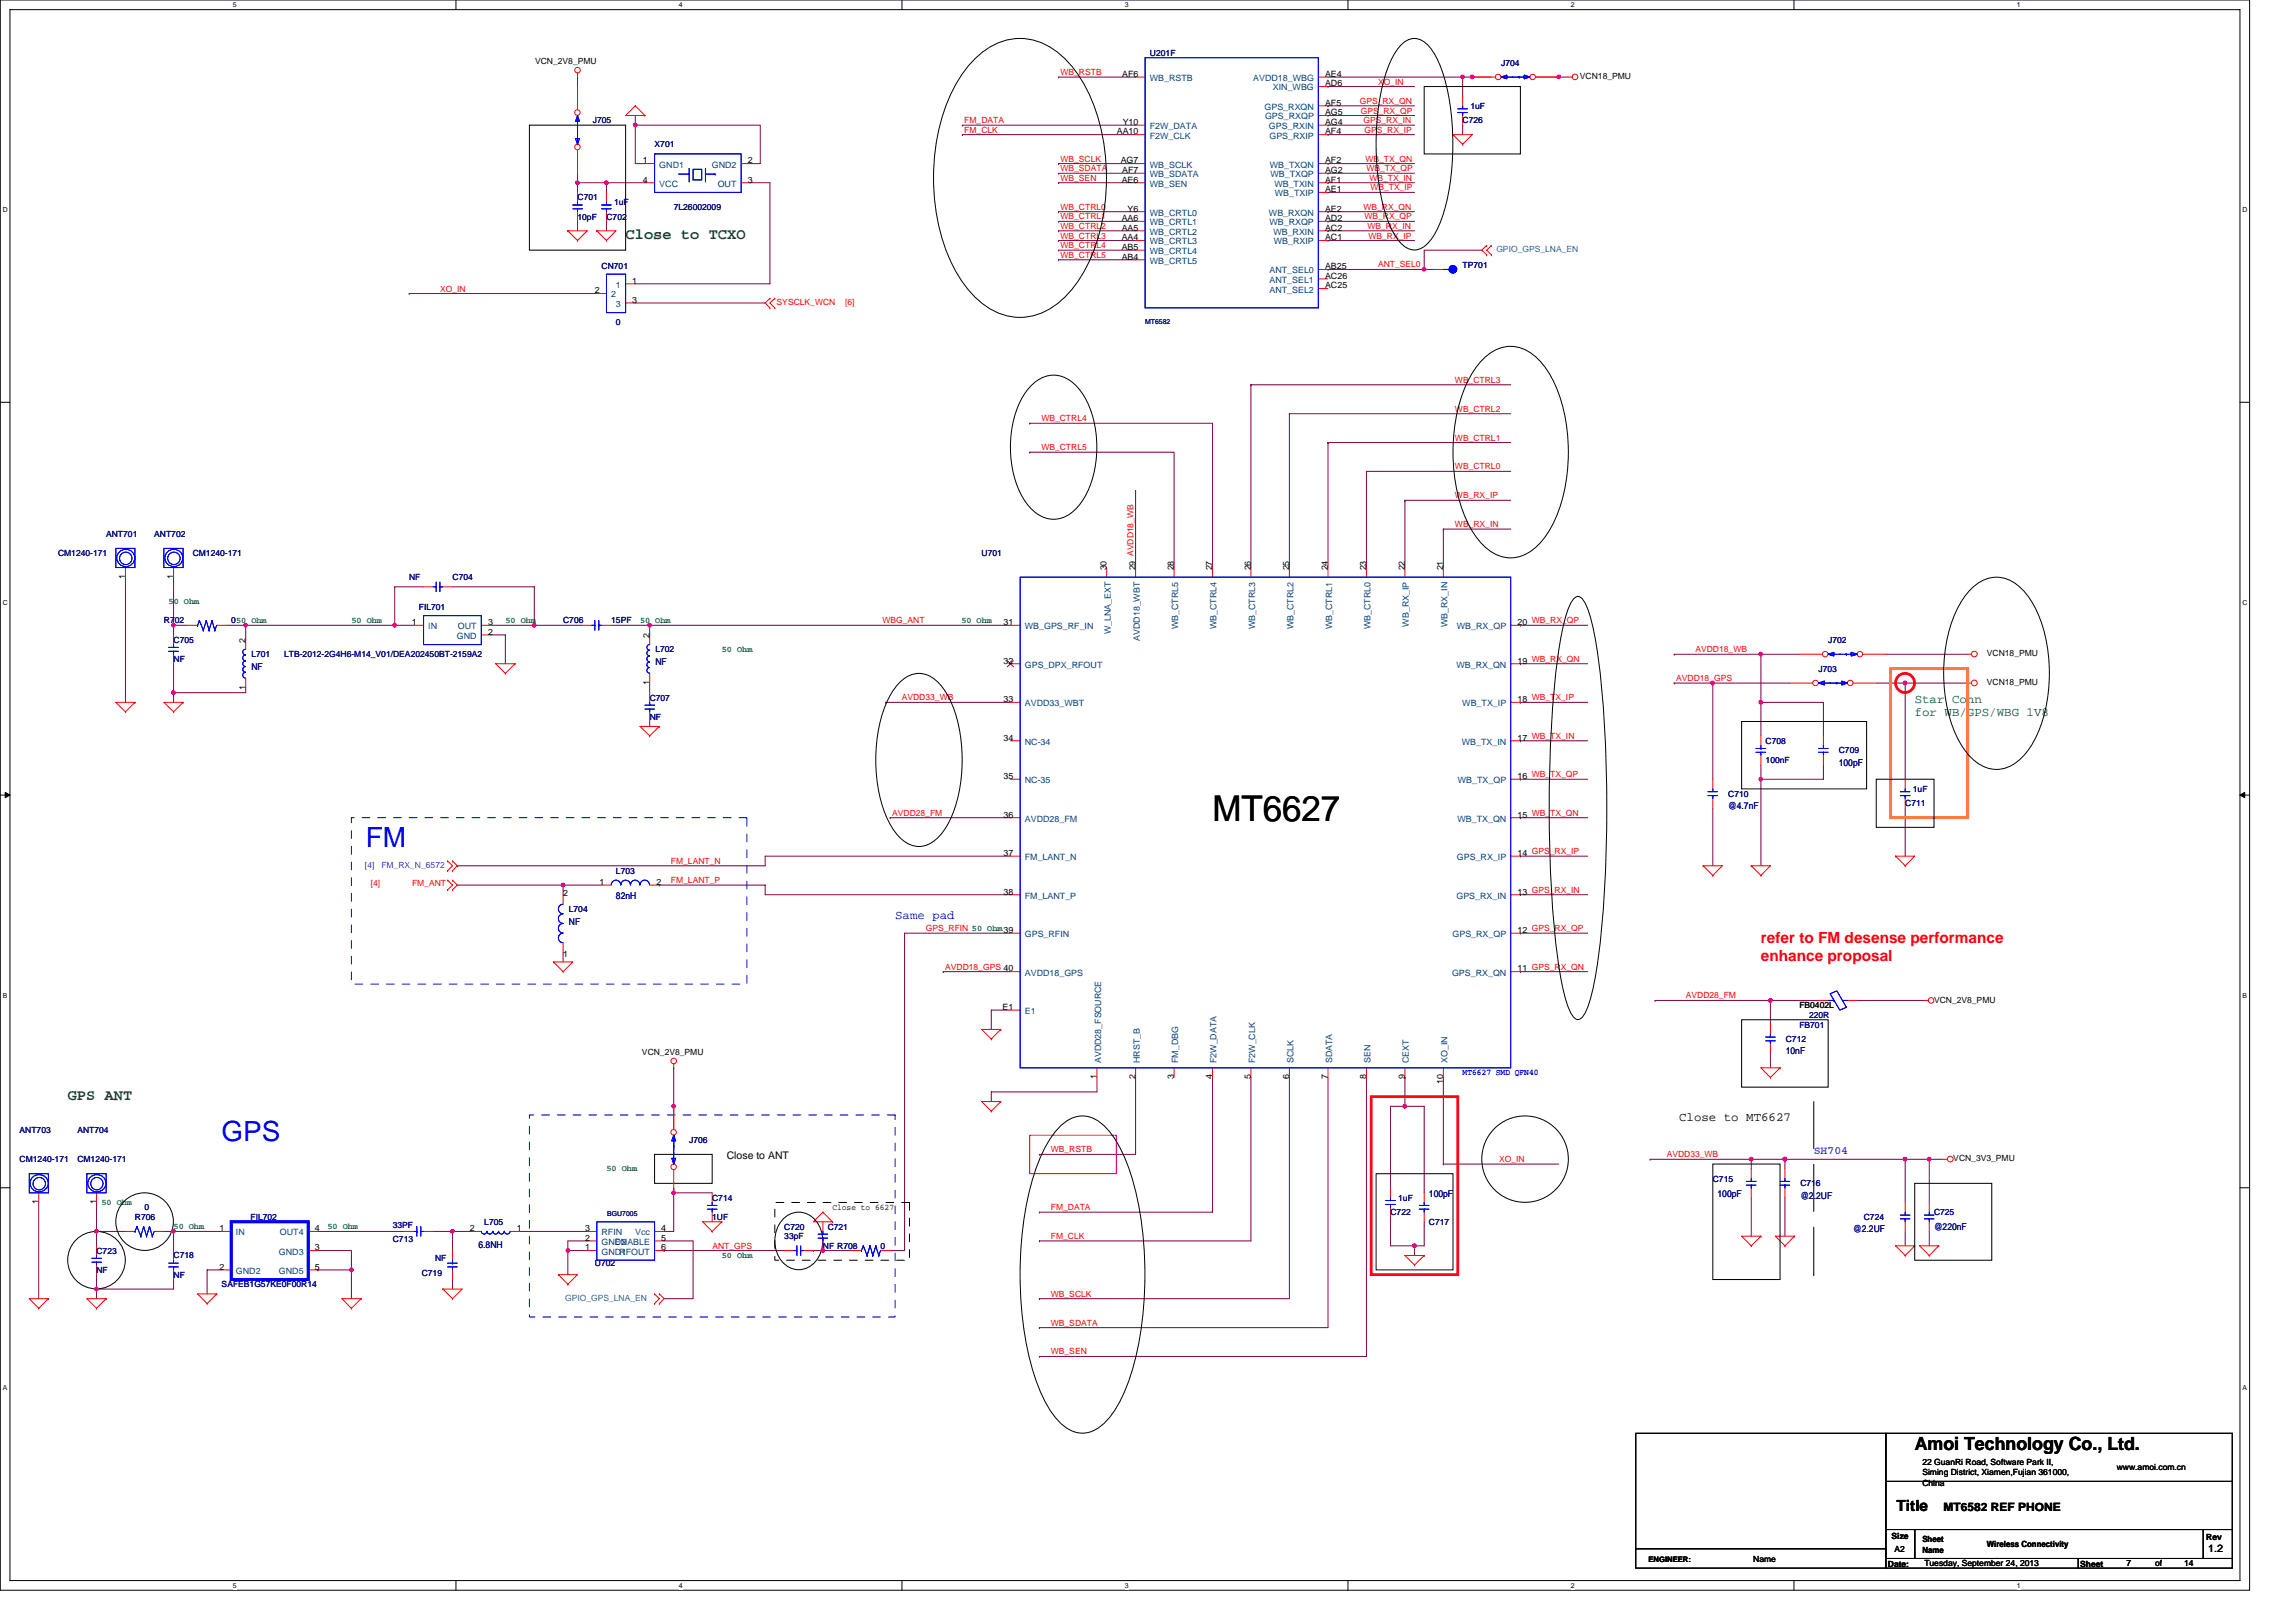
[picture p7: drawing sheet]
<svg xmlns="http://www.w3.org/2000/svg" width="297mm" height="210mm" viewBox="0 0 297 210" stroke-linecap="round" stroke-linejoin="round" font-family="sans-serif">
<defs><g id="words">
<text font-size="4.6" x="156.9" y="106.2">MT6627</text>
<g font-size="3.6" fill="#00f">
<text x="47.3" y="109.6">FM</text>
<text x="28.7" y="147.6">GPS</text>
</g>
<text font-size="2.3" x="247.7" y="187.6">Amoi Technology Co., Ltd.</text>
<g font-size="2" fill="#008000">
<text x="80.9" y="30.9">Close to TCXO</text>
<text x="8.8" y="142.3">GPS ANT</text>
</g>
<g font-size="2" fill="#f00">
<text x="227.8" y="121.9">refer to FM desense performance</text>
<text x="227.8" y="124.3">enhance proposal</text>
</g>
<text font-size="2" x="245.4" y="195.5">Title</text>
<g font-size="1.6" fill="#008000">
<text x="247.7" y="90.9">Star Conn</text>
<text x="247.7" y="92.6">for WB/GPS/WBG 1V8</text>
</g>
<text font-size="1.6" fill="#00f" x="115.8" y="118.9">Same pad</text>
<text font-size="1.6" x="217.2" y="145">Close to MT6627</text>
<text font-size="1.5" fill="#8000ff" x="234.7" y="149.3">SH704</text>
<text font-size="1.5" x="251.5" y="195.5">MT6582 REF PHONE</text>
<g font-size="1.4">
<text x="94" y="150">Close to ANT</text>
<text x="285.7" y="200.7">1.2</text>
</g>
<g font-size="1.2" fill="#000080">
<text x="32.5" y="86.6">NF</text>
<text x="84.8" y="86">NF</text>
<text x="237.9" y="99.1">100pF</text>
<text x="223.6" y="104.7">@4.7nF</text>
<text x="73.6" y="119.6">NF</text>
<text x="79.7" y="116.2">82nH</text>
<text x="231" y="136.4">10nF</text>
<text x="184.9" y="154.8">100pF</text>
<text x="222.2" y="154.8">100pF</text>
<text x="232.9" y="155.1">@2.2UF</text>
<text x="61.9" y="161.4">6.8NH</text>
<text x="239.8" y="159.4">@2.2UF</text>
<text x="250.2" y="159.2">@220nF</text>
</g>
<g font-size="1.1">
<text x="69.2" y="8.2">VCN_2V8_PMU</text>
<text x="145.2" y="9.9">AF6</text>
<text x="171.4" y="11.2">AD6</text>
<text x="171.4" y="9.9">AE4</text>
<text x="204.4" y="10.2">VCN18_PMU</text>
<text x="144.5" y="17.4">AA10</text>
<text x="145.2" y="16.2">Y10</text>
<text x="171.4" y="17.4">AF4</text>
<text x="171.4" y="14.9">AG5</text>
<text x="171.4" y="16.2">AG4</text>
<text x="171.4" y="13.7">AF5</text>
<text x="83.2" y="23.6">4</text>
<text x="83.2" y="21.1">1</text>
<text x="96.7" y="21.1">2</text>
<text x="96.7" y="23.6">3</text>
<text x="145" y="21.1">AG7</text>
<text x="145.1" y="23.6">AE6</text>
<text x="145.2" y="22.4">AF7</text>
<text x="171.4" y="22.4">AG2</text>
<text x="171.4" y="23.6">AF1</text>
<text x="171.4" y="21.1">AF2</text>
<text x="145.1" y="28.6">AA6</text>
<text x="145.1" y="29.8">AA5</text>
<text x="145.9" y="27.4">Y6</text>
<text x="171.4" y="28.6">AD2</text>
<text x="171.4" y="29.8">AC2</text>
<text x="171.4" y="27.4">AE2</text>
<text x="171.4" y="24.9">AE1</text>
<text x="145.1" y="31.1">AA4</text>
<text x="145.1" y="32.3">AB5</text>
<text x="145.1" y="33.6">AB4</text>
<text x="171.4" y="34.8">AB25</text>
<text x="171.4" y="31.1">AC1</text>
<text x="77" y="38">2</text>
<text x="81.8" y="36.7">1</text>
<text x="81.8" y="39.2">3</text>
<text x="171.4" y="36.1">AC26</text>
<text x="171.4" y="37.3">AC25</text>
<text x="16.2" y="74.9" transform="rotate(-90 16.2 74.9)">1</text>
<text x="22.4" y="74.9" transform="rotate(-90 22.4 74.9)">1</text>
<text x="143.1" y="73.8" transform="rotate(-90 143.1 73.8)">30</text>
<text x="146.9" y="73.8" transform="rotate(-90 146.9 73.8)">29 AVDD18_WB</text>
<text x="151.9" y="73.8" transform="rotate(-90 151.9 73.8)">28</text>
<text x="156.8" y="73.8" transform="rotate(-90 156.8 73.8)">27</text>
<text x="161.8" y="73.8" transform="rotate(-90 161.8 73.8)">26</text>
<text x="166.8" y="73.8" transform="rotate(-90 166.8 73.8)">25</text>
<text x="171.8" y="73.8" transform="rotate(-90 171.8 73.8)">24</text>
<text x="176.8" y="73.8" transform="rotate(-90 176.8 73.8)">23</text>
<text x="181.7" y="73.8" transform="rotate(-90 181.7 73.8)">22</text>
<text x="186.7" y="73.8" transform="rotate(-90 186.7 73.8)">21</text>
<text x="31.8" y="83.1" transform="rotate(-90 31.8 83.1)">2</text>
<text x="53.3" y="80.9">1</text>
<text x="63.1" y="82.1">2</text>
<text x="63.1" y="80.9">3</text>
<text x="84" y="82.5" transform="rotate(-90 84 82.5)">2</text>
<text x="129.8" y="80.9">31</text>
<text x="196.3" y="80.9">20 WB_RX_QP</text>
<text x="31.8" y="89.3" transform="rotate(-90 31.8 89.3)">1</text>
<text x="84" y="88.6" transform="rotate(-90 84 88.6)">1</text>
<text x="129.8" y="85.9">32</text>
<text x="196.3" y="85.9">19 WB_RX_QN</text>
<text x="257" y="84.9">VCN18_PMU</text>
<text x="257" y="88.6">VCN18_PMU</text>
<text x="129.8" y="95.8">34</text>
<text x="129.8" y="90.8">33</text>
<text x="196.3" y="95.8">17 WB_TX_IN</text>
<text x="196.3" y="90.8">18 WB_TX_IP</text>
<text x="129.8" y="100.8">35</text>
<text x="196.3" y="100.8">16 WB_TX_QP</text>
<text x="129.8" y="105.8">36</text>
<text x="196.3" y="105.8">15 WB_TX_QN</text>
<text x="129.8" y="110.7">37</text>
<text x="196.3" y="110.7">14 GPS_RX_IP</text>
<text x="72.9" y="115.9">2</text>
<text x="77.6" y="114.5">1</text>
<text x="84.9" y="114.5">2</text>
<text x="129.8" y="115.7">38</text>
<text x="196.3" y="115.7">13 GPS_RX_IN</text>
<text x="72.9" y="123.9">1</text>
<text x="196.3" y="120.7">12 GPS_RX_QP</text>
<text x="196.3" y="125.7">11 GPS_RX_QN</text>
<text x="129.7" y="130.7">E1</text>
<text x="232.8" y="130.5">FB0402L</text>
<text x="250.2" y="129.7">VCN_2V8_PMU</text>
<text x="83.1" y="136.4">VCN_2V8_PMU</text>
<text x="141.9" y="139.7" transform="rotate(-90 141.9 139.7)">1</text>
<text x="146.9" y="139.7" transform="rotate(-90 146.9 139.7)">2</text>
<text x="151.9" y="139.7" transform="rotate(-90 151.9 139.7)">3</text>
<text x="156.8" y="139.7" transform="rotate(-90 156.8 139.7)">4</text>
<text x="161.8" y="139.7" transform="rotate(-90 161.8 139.7)">5</text>
<text x="166.8" y="139.7" transform="rotate(-90 166.8 139.7)">6</text>
<text x="171.8" y="139.7" transform="rotate(-90 171.8 139.7)">7</text>
<text x="176.8" y="139.7" transform="rotate(-90 176.8 139.7)">8</text>
<text x="181.7" y="139.7" transform="rotate(-90 181.7 139.7)">9</text>
<text x="186.7" y="140.3" transform="rotate(-90 186.7 140.3)">10</text>
<text x="5" y="155.8" transform="rotate(-90 5 155.8)">1</text>
<text x="12.5" y="155.8" transform="rotate(-90 12.5 155.8)">1</text>
<text x="252.7" y="150.2">VCN_3V3_PMU</text>
<text x="28.4" y="159.3">1</text>
<text x="40.7" y="159.3">4</text>
<text x="40.7" y="161.8">3</text>
<text x="60.8" y="159.3">2</text>
<text x="66.9" y="159.3">1</text>
<text x="75.7" y="160.5">2</text>
<text x="75.7" y="161.8">1</text>
<text x="75.7" y="159.3">3</text>
<text x="85.6" y="159.3">4</text>
<text x="85.6" y="161.8">6</text>
<text x="85.6" y="160.5">5</text>
<text x="107.7" y="156.5">Close to 6627</text>
<text x="28.4" y="164.3">2</text>
<text x="40.7" y="164.3">5</text>
<text x="248.7" y="189.6">22 GuanRi Road, Software Park II,</text>
<text x="248.7" y="190.9">Siming District, Xiamen,Fujian 361000,</text>
<text x="273.9" y="190.2">www.amoi.com.cn</text>
<text x="248.7" y="192.2">China</text>
<text x="226.8" y="202.1">Name</text>
<text x="244.2" y="202.7">Date:</text>
<text x="244.7" y="199.1">Size</text>
<text x="245.1" y="200.8">A2</text>
<text x="248.7" y="199.6">Sheet</text>
<text x="248.7" y="200.9">Name</text>
<text x="249" y="202.6">Tuesday, September 24, 2013</text>
<text x="257" y="200.2">Wireless Connectivity</text>
<text x="269.1" y="202.7">Sheet</text>
<text x="275.1" y="202.6">7</text>
<text x="278.8" y="202.6">of</text>
<text x="282.6" y="202.6">14</text>
<text x="285.4" y="199.2">Rev</text>
</g>
<g font-size="1.1" fill="#f00">
<text x="137.2" y="9.7">WB_RSTB</text>
<text x="178.3" y="10.9">XO_IN</text>
<text x="124.8" y="17.2">FM_CLK</text>
<text x="124.8" y="15.9">FM_DATA</text>
<text x="175.9" y="13.4">GPS_RX_QN</text>
<text x="176" y="14.7">GPS_RX_QP</text>
<text x="176.4" y="15.9">GPS_RX_IN</text>
<text x="176.5" y="17.2">GPS_RX_IP</text>
<text x="137.2" y="23.4">WB_SEN</text>
<text x="137.2" y="22.2">WB_SDATA</text>
<text x="137.2" y="20.9">WB_SCLK</text>
<text x="176.7" y="20.9">WB_TX_QN</text>
<text x="176.8" y="22.2">WB_TX_QP</text>
<text x="177.2" y="23.4">WB_TX_IN</text>
<text x="137.2" y="29.6">WB_CTRL2</text>
<text x="137.2" y="27.1">WB_CTRL0</text>
<text x="137.2" y="28.4">WB_CTRL1</text>
<text x="176.4" y="27.1">WB_RX_QN</text>
<text x="176.5" y="28.4">WB_RX_QP</text>
<text x="176.9" y="29.6">WB_RX_IN</text>
<text x="177.3" y="24.6">WB_TX_IP</text>
<text x="137.2" y="30.9">WB_CTRL3</text>
<text x="137.2" y="32.1">WB_CTRL4</text>
<text x="137.2" y="33.4">WB_CTRL5</text>
<text x="177" y="30.9">WB_RX_IP</text>
<text x="178.3" y="34.6">ANT_SEL0</text>
<text x="56.9" y="37.7">XO_IN</text>
<text x="100.5" y="39.5">SYSCLK_WCN</text>
<text x="109.3" y="39.5">[6]</text>
<text x="188.2" y="53.3">WB_CTRL2</text>
<text x="188.2" y="49.5">WB_CTRL3</text>
<text x="134.7" y="58.3">WB_CTRL5</text>
<text x="134.7" y="54.5">WB_CTRL4</text>
<text x="188.2" y="57">WB_CTRL1</text>
<text x="188.2" y="64.5">WB_RX_IP</text>
<text x="188.2" y="60.7">WB_CTRL0</text>
<text x="188.2" y="68.2">WB_RX_IN</text>
<text x="114.2" y="80.6">WBG_ANT</text>
<text x="216.8" y="88.1">AVDD18_GPS</text>
<text x="219.3" y="84.4">AVDD18_WB</text>
<text x="116.7" y="90.6">AVDD33_WB</text>
<text x="115.4" y="105.5">AVDD28_FM</text>
<text x="86.8" y="111.8">FM_LANT_N</text>
<text x="48" y="114.7">[4]</text>
<text x="53.3" y="114.7">FM_ANT</text>
<text x="86.8" y="114.3">FM_LANT_P</text>
<text x="119.8" y="120.5">GPS_RFIN 50 Ohm39</text>
<text x="122.3" y="125.5">AVDD18_GPS 40</text>
<text x="218.1" y="129.2">AVDD28_FM</text>
<text x="136" y="149.1">WB_RSTB</text>
<text x="215.6" y="149.7">AVDD33_WB</text>
<text x="193.9" y="150.3">XO_IN</text>
<text x="92.2" y="161.5">ANT_GPS</text>
<text x="136" y="156.6">FM_DATA</text>
<text x="136" y="160.3">FM_CLK</text>
<text x="136" y="167.8">WB_SCLK</text>
<text x="136" y="171.5">WB_SDATA</text>
<text x="136" y="175.2">WB_SEN</text>
</g>
<g font-size="1.1" fill="#004080">
<text x="148.8" y="10.5">WB_RSTB</text>
<text x="162.1" y="10.5">AVDD18_WBG</text>
<text x="164.7" y="11.7">XIN_WBG</text>
<text x="148.8" y="17.9">F2W_CLK</text>
<text x="148.8" y="16.7">F2W_DATA</text>
<text x="163.6" y="14.2">GPS_RXQN</text>
<text x="163.7" y="15.5">GPS_RXQP</text>
<text x="164.2" y="16.7">GPS_RXIN</text>
<text x="164.2" y="17.9">GPS_RXIP</text>
<text x="85.3" y="21.7">GND1</text>
<text x="92.1" y="21.7">GND2</text>
<text x="148.8" y="21.7">WB_SCLK</text>
<text x="148.8" y="22.9">WB_SDATA</text>
<text x="164.3" y="21.7">WB_TXQN</text>
<text x="164.4" y="22.9">WB_TXQP</text>
<text x="85.3" y="24.2">VCC</text>
<text x="92.9" y="24.2">OUT</text>
<text x="148.8" y="27.9">WB_CRTL0</text>
<text x="148.8" y="24.2">WB_SEN</text>
<text x="148.8" y="29.1">WB_CRTL1</text>
<text x="164.2" y="27.9">WB_RXQN</text>
<text x="164.2" y="29.1">WB_RXQP</text>
<text x="164.9" y="24.2">WB_TXIN</text>
<text x="164.9" y="25.4">WB_TXIP</text>
<text x="148.8" y="30.4">WB_CRTL2</text>
<text x="148.8" y="31.6">WB_CRTL3</text>
<text x="148.8" y="32.9">WB_CRTL4</text>
<text x="148.8" y="34.1">WB_CRTL5</text>
<text x="164.2" y="35.4">ANT_SEL0</text>
<text x="164.7" y="30.4">WB_RXIN</text>
<text x="164.8" y="31.6">WB_RXIP</text>
<text x="79.1" y="38.5">2</text>
<text x="79.7" y="37.2">1</text>
<text x="79.7" y="39.7">3</text>
<text x="164.2" y="36.6">ANT_SEL1</text>
<text x="164.2" y="37.8">ANT_SEL2</text>
<text x="55.4" y="81.4">IN</text>
<text x="59.1" y="82.7">GND</text>
<text x="59.2" y="81.4">OUT</text>
<text x="132.6" y="81.4">WB_GPS_RF_IN</text>
<text x="143.7" y="82.1" transform="rotate(-90 143.7 82.1)">W_LNA_EXT</text>
<text x="147.4" y="82.9" transform="rotate(-90 147.4 82.9)">AVDD18_WBT</text>
<text x="152.4" y="81.4" transform="rotate(-90 152.4 81.4)">WB_CTRL5</text>
<text x="157.4" y="81.4" transform="rotate(-90 157.4 81.4)">WB_CTRL4</text>
<text x="162.4" y="81.4" transform="rotate(-90 162.4 81.4)">WB_CTRL3</text>
<text x="167.3" y="81.4" transform="rotate(-90 167.3 81.4)">WB_CTRL2</text>
<text x="172.3" y="81.4" transform="rotate(-90 172.3 81.4)">WB_CTRL1</text>
<text x="177.3" y="81.4" transform="rotate(-90 177.3 81.4)">WB_CTRL0</text>
<text x="182.3" y="81.1" transform="rotate(-90 182.3 81.1)">WB_RX_IP</text>
<text x="187.3" y="81.1" transform="rotate(-90 187.3 81.1)">WB_RX_IN</text>
<text x="188.5" y="81.4">WB_RX_QP</text>
<text x="132.6" y="86.4">GPS_DPX_RFOUT</text>
<text x="188.4" y="86.4">WB_RX_QN</text>
<text x="132.6" y="91.4">AVDD33_WBT</text>
<text x="189.2" y="91.4">WB_TX_IP</text>
<text x="132.6" y="96.4">NC-34</text>
<text x="132.6" y="101.3">NC-35</text>
<text x="188.6" y="101.3">WB_TX_QP</text>
<text x="189.1" y="96.4">WB_TX_IN</text>
<text x="132.6" y="106.3">AVDD28_FM</text>
<text x="188.5" y="106.3">WB_TX_QN</text>
<text x="132.6" y="111.3">FM_LANT_N</text>
<text x="188.5" y="111.3">GPS_RX_IP</text>
<text x="132.6" y="116.3">FM_LANT_P</text>
<text x="188.4" y="116.3">GPS_RX_IN</text>
<text x="132.6" y="121.2">GPS_RFIN</text>
<text x="187.9" y="121.2">GPS_RX_QP</text>
<text x="132.6" y="126.2">AVDD18_GPS</text>
<text x="132.6" y="131.2">E1</text>
<text x="187.9" y="126.2">GPS_RX_QN</text>
<text x="142.4" y="137.5" transform="rotate(-90 142.4 137.5)">AVDD28_FSOURCE</text>
<text x="147.4" y="137.5" transform="rotate(-90 147.4 137.5)">HRST_B</text>
<text x="152.4" y="137.5" transform="rotate(-90 152.4 137.5)">FM_DBG</text>
<text x="157.4" y="137.5" transform="rotate(-90 157.4 137.5)">F2W_DATA</text>
<text x="162.4" y="137.5" transform="rotate(-90 162.4 137.5)">F2W_CLK</text>
<text x="167.3" y="137.5" transform="rotate(-90 167.3 137.5)">SCLK</text>
<text x="172.3" y="137.5" transform="rotate(-90 172.3 137.5)">SDATA</text>
<text x="177.3" y="137.5" transform="rotate(-90 177.3 137.5)">SEN</text>
<text x="182.3" y="137.5" transform="rotate(-90 182.3 137.5)">CEXT</text>
<text x="187.3" y="137.5" transform="rotate(-90 187.3 137.5)">XO_IN</text>
<text x="30.5" y="159.8">IN</text>
<text x="36.2" y="159.8">OUT4</text>
<text x="77.8" y="161.1">GND2</text>
<text x="77.8" y="159.8">RFIN</text>
<text x="79.6" y="161.1">ENABLE</text>
<text x="82.2" y="159.8">Vcc</text>
<text x="30.5" y="164.8">GND2</text>
<text x="36.1" y="162.3">GND3</text>
<text x="36.1" y="164.8">GND5</text>
<text x="77.8" y="162.3">GND1</text>
<text x="80.1" y="162.3">RFOUT</text>
</g>
<g font-size="1.1" fill="#000080">
<text x="148.8" y="7.2">U201F</text>
<text x="194.2" y="8.5">J704</text>
<text x="76.7" y="16">J705</text>
<text x="189.2" y="16">C726</text>
<text x="190.2" y="14.1">1uF</text>
<text x="84.7" y="19.1">X701</text>
<text x="74.7" y="25.9">C701</text>
<text x="74.7" y="28.4">10pF</text>
<text x="78.5" y="28.4">C702</text>
<text x="79.5" y="26.5">1uF</text>
<text x="87.2" y="27.2">7L26002009</text>
<text x="77.8" y="34.8">CN701</text>
<text x="189.2" y="34.6">TP701</text>
<text x="79.7" y="42.1">0</text>
<text x="7.5" y="72">CM1240-171</text>
<text x="13.7" y="69.5">ANT701</text>
<text x="20" y="69.5">ANT702</text>
<text x="24.9" y="72">CM1240-171</text>
<text x="127" y="72">U701</text>
<text x="52.9" y="75.1">NF</text>
<text x="58.5" y="75.1">C704</text>
<text x="21.2" y="80.7">R702</text>
<text x="22.5" y="83.2">C705</text>
<text x="29.9" y="80.7">050 Ohm</text>
<text x="54.2" y="78.9">FIL701</text>
<text x="72.9" y="80.7">C706</text>
<text x="79.1" y="80.7">15PF</text>
<text x="236.5" y="83.2">J702</text>
<text x="22.5" y="85.7">NF</text>
<text x="32.5" y="85">L701</text>
<text x="36.8" y="85">LTB-2012-2G4H6-M14_V01/DEA202450BT-2159A2</text>
<text x="84.8" y="84.4">L702</text>
<text x="235.3" y="86.9">J703</text>
<text x="84" y="90.6">C707</text>
<text x="84" y="93.1">NF</text>
<text x="228.4" y="96.2">C708</text>
<text x="228.4" y="98.7">100nF</text>
<text x="237.9" y="97.5">C709</text>
<text x="223.6" y="103.1">C710</text>
<text x="246.5" y="104.3">C711</text>
<text x="247.5" y="102.4">1uF</text>
<text x="79.7" y="113">L703</text>
<text x="73.6" y="118">L704</text>
<text x="234" y="131.7">220R</text>
<text x="231" y="134.8">C712</text>
<text x="232.8" y="132.9">FB701</text>
<text x="2.5" y="146.6">ANT703</text>
<text x="10" y="146.6">ANT704</text>
<text x="89.2" y="147.9">J706</text>
<text x="2.5" y="150.4">CM1240-171</text>
<text x="10" y="150.4">CM1240-171</text>
<text x="92.1" y="155.3">C714</text>
<text x="180.9" y="155.3">1uF</text>
<text x="221.6" y="152.9">C715</text>
<text x="232.9" y="153.5">C716</text>
<text x="17.5" y="157.8">R706</text>
<text x="18.7" y="156.6">0</text>
<text x="32.4" y="157.8">FIL702</text>
<text x="50.8" y="160.7">C713</text>
<text x="50.8" y="158.8">33PF</text>
<text x="62.6" y="158.5">L705</text>
<text x="92.1" y="157.8">1UF</text>
<text x="101.5" y="159.1">C720</text>
<text x="101.5" y="160.3">33pF</text>
<text x="106.5" y="161.6">NF R708</text>
<text x="107.1" y="159.1">C721</text>
<text x="113.9" y="161.6">0</text>
<text x="179.9" y="157.2">C722</text>
<text x="184.9" y="158.5">C717</text>
<text x="241.1" y="157.8">C724</text>
<text x="250.2" y="157.2">C725</text>
<text x="12.5" y="162.2">C723</text>
<text x="12.5" y="164.7">NF</text>
<text x="22.5" y="162.8">C718</text>
<text x="22.5" y="165.3">NF</text>
<text x="28.7" y="166.6">SAFEB1G57KE0F00R14</text>
<text x="54.6" y="165.1">C719</text>
<text x="56.3" y="163.2">NF</text>
<text x="77" y="163.8">U702</text>
</g>
<g font-size="1.1" fill="#0080c0">
<text x="193.6" y="32.6">GPIO_GPS_LNA_EN</text>
<text x="73.1" y="168.3">GPIO_GPS_LNA_EN</text>
</g>
<g font-size="1.1" fill="#008000">
<text x="21.8" y="78.1">50 Ohm</text>
<text x="45.5" y="80.6">50 Ohm</text>
<text x="65.4" y="80.6">50 Ohm</text>
<text x="82.8" y="80.6">50 Ohm</text>
<text x="124.4" y="80.6">50 Ohm</text>
<text x="93.4" y="84.3">50 Ohm</text>
<text x="13.1" y="155.9">50 Ohm</text>
<text x="78.5" y="151.5">50 Ohm</text>
<text x="22.5" y="159">50 Ohm</text>
<text x="42.4" y="159">50 Ohm</text>
<text x="93.4" y="162.7">50 Ohm</text>
</g>
<g font-size="1.1" fill="#8000ff">
<text x="47.2" y="112.3">[4]</text>
<text x="49.3" y="112.3">FM_RX_N_6572</text>
</g>
<text font-size="1.1" fill="#00f" x="189.2" y="139.1">MT6627 SMD QFN40</text>
<text font-size="1" x="213.3" y="202.1">ENGINEER:</text>
<g font-size=".9">
<text x="30.1" y="1">5</text>
<text x="87.8" y="1">4</text>
<text x="145.5" y="1">3</text>
<text x="203.2" y="1">2</text>
<text x="260.9" y="1">1</text>
<text x=".4" y="27.5">D</text>
<text x="290.1" y="27.5">D</text>
<text x=".4" y="78.3">C</text>
<text x="290.1" y="78.3">C</text>
<text x=".4" y="129.1">B</text>
<text x="290.1" y="129.1">B</text>
<text x=".4" y="179.9">A</text>
<text x="290.1" y="179.9">A</text>
<text x="30.1" y="205.4">5</text>
<text x="87.8" y="205.4">4</text>
<text x="145.5" y="205.4">3</text>
<text x="203.2" y="205.4">2</text>
<text x="260.9" y="205.4">1</text>
</g>
<g font-size=".9" fill="#000080">
<text x="148.1" y="41.9">MT6582</text>
<text x="78.6" y="157.4">BGU7005</text>
</g>
</g></defs>
<path d="M0 0h291v205.7h-291zM1.3 1.2h288.5v203.3h-288.5z" fill="none" stroke="#000" stroke-width=".13"/>
<g fill="#fff">
<path d="M30.1 .1h.5v1h-.5z"/>
<path d="M30.1 204.6h.5v1h-.5z"/>
</g>
<path d="M59 0v1.2M59 204.5v1.2" fill="none" stroke="#000" stroke-width=".13"/>
<g fill="#fff">
<path d="M87.8 .1h.5v1h-.5z"/>
<path d="M87.8 204.6h.5v1h-.5z"/>
</g>
<path d="M116.7 0v1.2M116.7 204.5v1.2" fill="none" stroke="#000" stroke-width=".13"/>
<g fill="#fff">
<path d="M145.5 .1h.5v1h-.5z"/>
<path d="M145.5 204.6h.5v1h-.5z"/>
</g>
<path d="M174.4 0v1.2M174.4 204.5v1.2" fill="none" stroke="#000" stroke-width=".13"/>
<g fill="#fff">
<path d="M203.2 .1h.5v1h-.5z"/>
<path d="M203.2 204.6h.5v1h-.5z"/>
</g>
<path d="M232.1 0v1.2M232.1 204.5v1.2" fill="none" stroke="#000" stroke-width=".13"/>
<g fill="#fff">
<path d="M260.9 .1h.5v1h-.5z"/>
<path d="M260.9 204.6h.5v1h-.5z"/>
<path d="M.4 26.6h.6v1h-.6z"/>
<path d="M290.1 26.6h.6v1h-.6z"/>
<path d="M.4 77.4h.6v1h-.6z"/>
<path d="M290.1 77.4h.6v1h-.6z"/>
</g>
<path d="M0 52h1.3M289.8 52h1.2" fill="none" stroke="#000" stroke-width=".13"/>
<g fill="#fff">
<path d="M.4 128.3h.5v1h-.5z"/>
<path d="M290.1 128.3h.6v1h-.6z"/>
</g>
<path d="M0 102.9h1.3M289.8 102.9h1.2" fill="none" stroke="#000" stroke-width=".13"/>
<path d="M.7 102.5l.6 .4-.6 .3zM289.8 102.9l.6-.4v.7z" fill="#000" stroke="#000" stroke-width=".13"/>
<g fill="#fff">
<path d="M.4 179.1h.5v1h-.5z"/>
<path d="M290.1 179.1h.6v1h-.6z"/>
</g>
<g fill="none" stroke="#000" stroke-width=".13">
<path d="M68.5 16.2h12.4v16.2h-12.4zM125.7 8.1a8.3 8.3 0 0 1 7.4-3 9.6 9.6 0 0 1 6 4 23.2 23.2 0 0 1 4 13.9 23.9 23.9 0 0 1-4 13.9 9.3 9.3 0 0 1-7.2 4.2 8.5 8.5 0 0 1-6.2-3.1 20.8 20.8 0 0 1-4.7-11.4 25.9 25.9 0 0 1 3-16.3zM181.2 5.9a2.22 2.22 0 0 1 3.6 0 13.4 13.4 0 0 1 2.6 6.3 34.1 34.1 0 0 1-.7 15.5 8.7 8.7 0 0 1-2.5 4.2 2.13 2.13 0 0 1-3-.5 13.5 13.5 0 0 1-2.6-6.3 34.3 34.3 0 0 1 .7-15.5 9.9 9.9 0 0 1 1.9-3.7zM184.3 11.2h12.4v8.7h-12.4zM133.3 50a3.8 3.8 0 0 1 6 0 12.4 12.4 0 0 1 2.5 9.2 11.1 11.1 0 0 1-2.5 6.5 3.8 3.8 0 0 1-6 0 12.4 12.4 0 0 1-2.5-9.2 11.1 11.1 0 0 1 2.5-6.5zM191.9 46.4a4.6 4.6 0 0 1 7 0 14.1 14.1 0 0 1 3.5 7.1 23.2 23.2 0 0 1-1.4 14.1 8.9 8.9 0 0 1-3.7 4.2 4.6 4.6 0 0 1-5.4-1.2 14.2 14.2 0 0 1-3.4-7.2 23.2 23.2 0 0 1 1.4-14l.6-1.1 .7-1zM203.8 77.3l.3-.1 .4 .1a5.5 5.5 0 0 1 1.3 2.8 78.5 78.5 0 0 1 1.8 14.4 170.5 170.5 0 0 1-.9 30.2 18.9 18.9 0 0 1-1.8 6.7l-.4 .4-.4 .1-.3-.1a5.5 5.5 0 0 1-1.3-2.8 78.4 78.4 0 0 1-1.8-14.4 171.7 171.7 0 0 1 .9-30.3 18.7 18.7 0 0 1 1.8-6.6zM255.1 76.1a4.3 4.3 0 0 1 6.4 0 13.5 13.5 0 0 1 3.4 7.9 19.7 19.7 0 0 1-2.1 12.4 5.6 5.6 0 0 1-4.5 3.1 5.6 5.6 0 0 1-4.6-3.1 19.3 19.3 0 0 1-2-12.4 14.2 14.2 0 0 1 3.4-7.9zM116.7 88a3.1 3.1 0 0 1 4.4 0 10.8 10.8 0 0 1 2.9 6 20.2 20.2 0 0 1-1.2 12.2 5.9 5.9 0 0 1-3.2 3.2 3.4 3.4 0 0 1-3.5-1.4 14.1 14.1 0 0 1-2.7-8.2 17.8 17.8 0 0 1 2.1-10.4l.6-.8zM225.3 93.3h16.2v8.8h-16.2zM242.7 100.8h7.5v6.2h-7.5zM225.3 131.9h11.2v8.8h-11.2z"/>
<path d="M0 153.7h1.3M84.7 149.4h7.4v3.7h-7.4zM101.1 157.9a2.81 2.81 0 0 1 4.8 .6 4.1 4.1 0 0 1-1.4 5.5 2.93 2.93 0 0 1-4-2 4.3 4.3 0 0 1 .6-4.1zM136.9 146a4.1 4.1 0 0 1 4-1.5 5.7 5.7 0 0 1 3 2.4 23.9 23.9 0 0 1 3.6 10 47.8 47.8 0 0 1-1.2 21 13.9 13.9 0 0 1-3.9 6.6 3.6 3.6 0 0 1-4.8 0 13.9 13.9 0 0 1-3.8-6.6 47.3 47.3 0 0 1 0-26.1 16.6 16.6 0 0 1 3.1-5.8zM178 151.8h10v12.5h-10zM221.6 150.6h8.7v14.9h-8.7zM247.7 153.1h10v9.9h-10zM289.8 153.7h1.2M211.6 185.4h32.4v17.5h-32.4zM244 185.4h44.8v6.3h-44.8zM244 191.7h44.8v6.2h-44.8zM244 197.9h3.7v3.7h-3.7z"/>
<path d="M247.7 197.9h37.3v3.7h-37.3zM285 197.9h3.8v3.7h-3.8zM211.6 200.4h.1M211.6 200.4h32.4M244 201.6h24.9v1.3h-24.9zM268.9 201.6h19.9v1.3h-19.9z"/>
<circle cx="18.7" cy="158" r="3.7"/>
<circle cx="197.3" cy="150" r="5.6"/>
<circle cx="12.5" cy="163" r="3.7"/>
</g>
<g fill="none" stroke="#800040" stroke-width=".13">
<path d="M74.7 10v1.2M82.2 16.2v5h1.2M82.2 16.2h16.2v5h-1.3M82.2 16.2h.1M82.2 14.9v1.3M124.5 17.4h.1M124.5 16.2h.1M124.5 17.4h22.4M124.5 16.2h22.4M136.9 10h.1M136.9 10h10M171.8 11.2h.1"/>
<path d="M171.8 17.4h.1M171.8 16.2h.1M171.8 14.9h.1M171.8 13.7h.1M171.8 10h17.4M171.8 17.4h11.2M171.8 16.2h11.2M171.8 11.2h11.2M171.8 14.9h11.2M171.8 13.7h11.2M189.2 16.2v1.2M189.2 10v2.4"/>
<path d="M189.2 10h.1M189.2 10h3.8M190.5 10h.1M197.9 10h3.8M201.7 10h.1M201.7 10h1.2M52.9 38h.1M52.9 38h24.3M74.7 28.6v1.3M74.7 22.4v1.2M74.7 23.6h3.8M74.7 23.6h.1"/>
<path d="M74.7 23.6v1.3M78.5 23.6v1.3M78.5 23.6h.1M78.5 28.6v1.3M78.5 23.6h4.9M82.2 39.2h16.8M97.1 23.6h2.5v13.1h-17.4M136.9 29.9h.1M136.9 31.1h.1M136.9 32.4h.1M136.9 33.6h.1M136.9 23.6h.1"/>
<path d="M136.9 22.4h.1M136.9 21.2h.1M136.9 27.4h.1M136.9 28.6h.1M136.9 23.6h10M136.9 29.9h10M136.9 31.1h10M136.9 32.4h10M136.9 33.6h10M136.9 22.4h10M136.9 21.2h10M136.9 27.4h10"/>
<path d="M136.9 28.6h10M171.8 22.4h.1M171.8 21.2h.1M171.8 31.1h.1M171.8 29.9h.1M171.8 28.6h.1M171.8 27.4h.1M171.8 24.9h.1M171.8 23.6h.1M171.8 34.9h.1M171.8 23.6h11.2M171.8 29.9h11.2"/>
<path d="M171.8 31.1h11.2M171.8 22.4h11.2M171.8 21.2h11.2M171.8 27.4h11.2M171.8 28.6h11.2M171.8 34.9h13.7M171.8 24.9h11.2M184.3 34.9h.1M191.7 32.4h-7.4v2.5M133.2 58.5h18.7v14.9M133.2 58.5h.1M133.2 54.8h23.7v18.6"/>
<path d="M133.2 54.8h.1M161.8 49.8v23.6M161.8 49.8h.1M161.8 49.8h33.6M166.8 53.5v19.9M166.8 53.5h.1M166.8 53.5h28.6M171.8 57.3v16.1M171.8 57.3h.1M171.8 57.3h23.6M16.2 74.7v16.2M22.5 74.7h.1"/>
<path d="M22.5 74.7v6.2M54.8 75.9h-3.7v5M58.5 75.9h10.6v5M146.9 63.5h.1M146.9 63.5v9.9M176.8 61v12.4M176.8 61h.1M176.8 61h18.6M181.8 64.7v8.7M181.8 64.7h.1M181.8 64.7h13.6M186.7 68.5v4.9"/>
<path d="M186.7 68.5h.1M186.7 68.5h8.7M22.5 89.6v1.3M22.5 89.6h.1M22.5 80.9v1.2M22.5 80.9h1.8M22.5 85.9v3.7M29.3 80.9h2.5v1.9M31.8 89v.6h-9.3M31.8 80.9h.1M31.8 80.9h21.8M51.1 80.9h.1"/>
<path d="M63.5 82.1h1.9v3.8M63.5 80.9h5.6M69.1 80.9h.1M69.1 80.9h6.3M79.1 80.9h4.9M84 80.9h.1M84 93.3v.7M84 88.4v1.2M84 80.9v1.2M84 80.9h46.7M114.6 90.9h.1M114.6 90.9h16.1"/>
<path d="M196.7 95.8h.1M196.7 90.9h.1M196.7 85.9h.1M196.7 80.9h.1M196.7 95.8h8.7M196.7 90.9h8.7M196.7 85.9h8.7M196.7 80.9h8.7M216.6 88.4h.1M216.6 84.6h.1M216.6 88.4h5M216.6 84.6h16.2"/>
<path d="M221.6 88.4h.1M221.6 88.4h9.9M221.6 88.4v12.4M227.8 90.9h.1M227.8 90.9h8.1v4.3M227.8 84.6v6.3M227.8 99v1.8h8.1v-1.8M227.8 84.6h.1M227.8 90.9v4.3M242.7 88.4h3.8M244 84.6h10.6M246.5 88.4h8.1"/>
<path d="M246.5 88.4h.1M246.5 88.4v12.4M59.2 114.5h13.7M59.2 112h.1M72.9 114.5h.1M72.9 114.5v1.3M72.9 114.5h4.9M85.3 114.5h13.7v1.3h31.7M85.3 114.5h.1M115.2 105.8h.1M115.2 105.8h15.5M130.7 110.8h-31.7v1.2h-39.8"/>
<path d="M196.7 115.8h.1M196.7 110.8h.1M196.7 105.8h.1M196.7 100.8h.1M196.7 115.8h8.7M196.7 110.8h8.7M196.7 105.8h8.7M196.7 100.8h8.7M221.6 104.5v7.5M227.8 100.8h.1M227.8 100.8v11.2M246.5 104.5v6.3"/>
<path d="M72.9 123.2v1.3M87.2 138.2h.1M87.2 138.2v10.5M117 120.7h.1M117 120.7v41.1h-1.8M117 120.7h13.7M122 125.7h.1M122 125.7h8.7M130.7 130.7h-2.5v2.5M141.9 139.4v1.9h-13.7v1.2M146.9 139.4v10h-12.4M156.9 139.4v17.4h-22.4"/>
<path d="M161.8 139.4v21.1h-27.3M166.8 139.4v28.6h-32.3M171.8 139.4v32.4h-37.3M176.8 139.4v36.1h-42.3M181.8 139.4h.1M181.8 139.4v3.7M186.7 139.4v11.2M196.7 125.7h.1M196.7 120.7h.1M196.7 125.7h8.7M196.7 120.7h8.7M214.1 129.4h.1"/>
<path d="M214.1 129.4h14.9M229 136.3v1.9M229 129.4v3.1M229 129.4h6.3M240.3 129.4h8.7M5 155.6v12.4M12.5 155.6v3.7M12.5 159.3h.1M12.5 159.3v1.9M12.5 159.3h3.7M21.2 159.3h1.3v2.5M22.5 159.3h.1"/>
<path d="M22.5 159.3h6.2M41.1 159.3h11.2M56 159.3h2.5M58.5 159.3h.1M58.5 159.3v2.5M58.5 159.3h2.5M67.2 159.3h8.8M87.2 153.7h.1M87.2 154.3h4.9M87.2 154.3v5h-1.3M87.2 143.1h.1M87.2 153.7v.6"/>
<path d="M134.5 156.8h.1M134.5 149.4h.1M179.9 157.4v3.8h3.1M181.8 143.1h-1.9v10.6M181.8 143.1h2.5v11.2M184.3 158.1v3.1h-1.3M186.7 150.6h.1M186.7 150.6h15M213.5 150h.1M213.5 150h17.4M226.6 155v4.9M226.6 150v1.2"/>
<path d="M226.6 150h.1M230.9 155v4.9M230.9 150h.1M230.9 150h18.7M230.9 150v1.2M246.5 159.3v1.9M246.5 150h.1M246.5 150v5.6M249.6 150h1.9M249.6 159.3v1.9M249.6 150h.1M249.6 150v5.6"/>
<path d="M12.5 166.8h.1M12.5 166.8v1.2M12.5 164.9v1.9M22.5 165.5v1.3h-10M28.7 164.3h-1.9v3.1M41.1 161.8h4.4v2.5M41.1 164.3h4.4v3.7M41.1 164.3h.1M58.5 165.5v1.3M73.5 161.8h.1M73.5 161.8h2.5M73.5 161.8v3.1"/>
<path d="M76 160.5h-2.5v1.3M85.9 160.5h3.8v7.5h-3.8M85.9 161.8h.1M85.9 161.8h15.6M105.2 161.8h.1M105.2 161.8h5M134.5 160.5h.1M134.5 175.5h.1M134.5 171.8h.1M134.5 168h.1M183 161.2v1.2M183 161.2h.1"/>
</g>
<g fill="#f0f" stroke="#f0f" stroke-width=".13">
<circle cx="221.6" cy="88.4" r=".24"/>
<circle cx="227.8" cy="90.8" r=".23"/>
<circle cx="227.8" cy="100.8" r=".24"/>
<circle cx="229" cy="129.4" r=".23"/>
<circle cx="230.9" cy="150" r=".23"/>
<circle cx="246.5" cy="150" r=".23"/>
<circle cx="249.6" cy="150" r=".23"/>
<circle cx="226.6" cy="150" r=".24"/>
<circle cx="181.7" cy="143.1" r=".24"/>
<circle cx="183" cy="161.2" r=".24"/>
<circle cx="72.8" cy="114.5" r=".24"/>
<circle cx="84" cy="80.9" r=".24"/>
<circle cx="246.5" cy="88.4" r=".24"/>
<circle cx="82.2" cy="16.2" r=".24"/>
<circle cx="78.4" cy="23.6" r=".23"/>
<circle cx="74.7" cy="23.6" r=".24"/>
<circle cx="58.5" cy="159.3" r=".24"/>
<circle cx="22.4" cy="159.3" r=".23"/>
<circle cx="12.5" cy="166.8" r=".24"/>
<circle cx="12.5" cy="159.3" r=".24"/>
<circle cx="45.5" cy="164.3" r=".24"/>
<circle cx="22.4" cy="89.6" r=".24"/>
<circle cx="69.1" cy="80.9" r=".24"/>
<circle cx="22.4" cy="80.9" r=".24"/>
<circle cx="51.1" cy="80.9" r=".24"/>
<circle cx="106.4" cy="161.8" r=".24"/>
<circle cx="73.5" cy="161.8" r=".24"/>
<circle cx="87.2" cy="154.3" r=".24"/>
<circle cx="227.8" cy="84.6" r=".23"/>
<circle cx="31.8" cy="80.9" r=".24"/>
<circle cx="184.2" cy="34.8" r=".23"/>
<circle cx="190.5" cy="10" r=".23"/>
<circle cx="201.7" cy="10" r=".24"/>
<circle cx="87.2" cy="143.1" r=".24"/>
<circle cx="189.2" cy="10" r=".24"/>
</g>
<g fill="none" stroke="#f00" stroke-width=".13">
<path d="M74.7 9.5v.5M82.2 13.7l-1.3 1.2h2.5M82.2 13.7h.1M82.2 13.7l1.2 1.2M83.4 14.9h.1M188 17.4h2.5l-1.3 1.3M188 17.4h.1M188 17.4l1.2 1.3M189.2 18.7h.1M202.9 10h.5M73.5 29.9h2.5l-1.3 1.2M73.5 29.9h.1"/>
<path d="M73.5 29.9l1.2 1.2M74.7 31.1h.1M74.7 24.9v1.2M74.7 27.4v1.2M77.2 29.9h2.5l-1.2 1.2M77.2 29.9h.1M77.2 29.9l1.3 1.2M78.5 31.1h.1M99.6 39.8h.1M99.6 38.6h.1M99.6 38.6l-.6 .6 .6 .6M100.2 38.6h.1"/>
<path d="M100.2 39.8h.1M100.2 38.6l-.6 .6 .6 .6M192.3 33h.1M192.3 31.7h.1M192.3 31.7l-.6 .7 .6 .6M193 31.7h.1M193 33h.1M193 31.7l-.7 .7 .7 .6M54.8 75.9h1.2M57.3 75.9h1.2M16.2 92.1h.1M17.5 90.9h-2.5l1.2 1.2"/>
<path d="M17.5 90.9h.1M17.5 90.9l-1.3 1.2M22.5 92.1h.1M23.7 90.9h-2.5l1.3 1.2M23.7 90.9h.1M23.7 90.9l-1.2 1.2M65.4 87.1h.1M66.6 85.9h-2.5l1.3 1.2M66.6 85.9h.1M66.6 85.9l-1.2 1.2M84 95.2h.1M84 82.1v1.3"/>
<path d="M84 87.1v1.3M85.3 94h-2.5l1.2 1.2M85.3 94h.1M85.3 94l-1.3 1.2M254.6 84.6h.5M254.6 88.4h.5M57.9 111.4h.1M57.9 112.6h.1M57.9 113.9h.1M57.9 115.1h.1M57.9 111.4l.6 .6-.6 .6M57.9 113.9l.6 .6-.6 .6"/>
<path d="M58.5 112.6h.1M58.5 111.4h.1M58.5 115.1h.1M58.5 113.9h.1M58.5 111.4l.7 .6-.7 .6M58.5 113.9l.7 .6-.7 .6M77.8 114.5h1.3M84 114.5h1.3M220.3 112h2.5l-1.2 1.3M220.3 112h.1M220.3 112l1.3 1.3M221.6 113.3h.1"/>
<path d="M226.6 112h2.4l-1.2 1.3M226.6 112h.1M226.6 112l1.2 1.3M227.8 113.3h.1M245.2 110.8h2.5l-1.2 1.2M245.2 110.8h.1M245.2 110.8l1.3 1.2M246.5 112h.1M71.6 124.5h2.5l-1.2 1.2M71.6 124.5h.1M71.6 124.5l1.3 1.2M72.9 125.7h.1"/>
<path d="M87.2 137.6v.6M128.2 134.4h.1M129.5 133.2h-2.5l1.2 1.2M129.5 133.2h.1M129.5 133.2l-1.3 1.2M229 139.4h.1M230.3 138.2h-2.5l1.2 1.2M230.3 138.2h.1M230.3 138.2l-1.3 1.2M249 129.4h.5M12.5 154.3v1.3M28.7 159.3h1.2"/>
<path d="M39.9 159.3h1.2M61 159.3h1.3M66 159.3h1.2M92.1 159.3h.1M92.1 154.3v1.3M92.1 156.8v1.3M93.4 158.1h-2.5l1.2 1.2M93.4 158.1h.1M93.4 158.1l-1.3 1.2M106.5 156.8l-1.3 1.3h2.5M106.5 156.8h.1M106.5 156.8l1.2 1.3"/>
<path d="M106.5 158.1v1.2M107.7 158.1h.1M128.2 143.8h.1M129.5 142.5h-2.5l1.2 1.3M129.5 142.5h.1M129.5 142.5l-1.3 1.3M179.9 153.7v1.3M179.9 156.2v1.2M227.8 159.9h-2.5l1.3 1.3M227.8 159.9h.1M227.8 159.9l-1.2 1.3M232.2 159.9h-2.5l1.2 1.3"/>
<path d="M232.2 159.9h.1M232.2 159.9l-1.3 1.3M251.5 150h.4M5 169.3h.1M6.3 168h-2.5l1.2 1.3M6.3 168h.1M6.3 168l-1.3 1.3M12.5 169.3h.1M12.5 161.2v1.2M12.5 163.7v1.2M13.7 168h-2.5l1.3 1.3M13.7 168h.1"/>
<path d="M13.7 168l-1.2 1.3M26.8 168.7h.1M28 167.4h-2.4l1.2 1.3M28 167.4h.1M28 167.4l-1.2 1.3M28.7 164.3h1.2M39.9 164.3h1.2M39.9 161.8h1.2M45.5 169.3h.1M46.7 168h-2.5l1.3 1.3M46.7 168h.1M46.7 168l-1.2 1.3"/>
<path d="M57.3 166.8h2.5l-1.3 1.2M57.3 166.8h.1M57.3 166.8l1.2 1.2M58.5 168h.1M72.2 164.9h2.5l-1.2 1.3M72.2 164.9h.1M72.2 164.9l1.3 1.3M73.5 166.2h.1M84.7 167.4h.1M84.7 168.7h.1M84.7 167.4l.6 .6-.6 .7M85.3 168.7h.1"/>
<path d="M85.3 167.4h.1M85.3 167.4l.6 .6-.6 .7M106.5 160.5v1.3M183 163.7h.1M184.3 162.4h-2.5l1.2 1.3M184.3 162.4h.1M184.3 162.4l-1.3 1.3M226.6 161.2h.1M230.9 161.2h.1M246.5 162.4h.1M247.7 161.2h-2.5l1.3 1.2M247.7 161.2h.1"/>
<path d="M247.7 161.2l-1.2 1.2M249.6 162.4h.1M250.8 161.2h-2.5l1.3 1.2M250.8 161.2h.1M250.8 161.2l-1.2 1.2"/>
<circle cx="74.7" cy="9.1" r=".36"/>
<circle cx="203.8" cy="9.9" r=".36"/>
<circle cx="255.4" cy="88.4" r=".38"/>
<circle cx="255.4" cy="84.6" r=".37"/>
<circle cx="87.2" cy="137.3" r=".36"/>
<circle cx="249.8" cy="129.4" r=".36"/>
<circle cx="252.3" cy="150" r=".37"/>
</g>
<g fill="none" stroke="#f00" stroke-width=".36">
<path d="M177.4 141.9h11.2v23h-11.2z"/>
<circle cx="246.5" cy="88.4" r="1.23"/>
</g>
<path d="M133.2 146.9h11.2v4.9h-11.2z" fill="none" stroke="#ff0080" stroke-width=".13"/>
<path d="M244.6 86.5h10v19.3h-10z" fill="none" stroke="#ff8000" stroke-width=".36"/>
<path d="M234.7 142.5v22.4M234.7 164.9h.1" fill="none" stroke="#000" stroke-width=".13" stroke-dasharray="6.1 2"/>
<path d="M45.5 105.8h51.1v21.5h-51.1zM68.5 144.3h47.3v26.1h-47.3z" fill="none" stroke="#00f" stroke-width=".13" stroke-dasharray="1 1 1 1 1 1 1 1"/>
<path d="M100.2 155.6h17.5v7.4h-17.5z" fill="none" stroke="#000" stroke-width=".13" stroke-dasharray="1 1 1 1 1 1 1 1"/>
<g fill="none" stroke="#00f" stroke-width=".13">
<path d="M74.1 27h1.3M74.1 26.5h1.3M74.7 26.1v.4M74.7 27h.1M74.7 27v.4M56 75.9h.4M56.4 75.3v1.2M56.9 75.3v1.2M56.9 75.9h.1M56.9 75.9h.4M84 86.4a.36 .36 0 0 0-.3 .3 .36 .36 0 0 0 .3 .4M84 85.6a.36 .36 0 0 0-.3 .4 .36 .36 0 0 0 .3 .4"/>
<path d="M84 83.4a.37 .37 0 0 0-.3 .4 .37 .37 0 0 0 .3 .3 .37 .37 0 0 0-.3 .4 .37 .37 0 0 0 .3 .4 .37 .37 0 0 0-.3 .3 .37 .37 0 0 0 .3 .4M79.1 114.5a.61 .61 0 0 1 .6-.6 .61 .61 0 0 1 .6 .6M80.3 114.5a.61 .61 0 0 1 .6-.6 .61 .61 0 0 1 .7 .6M81.6 114.5a.6 .6 0 0 1 .6-.6 .6 .6 0 0 1 .6 .6M82.8 114.5a.61 .61 0 0 1 .6-.6 .61 .61 0 0 1 .6 .6M11.2 151.8h2.5v2.5h-2.5zM62.3 159.3a.36 .36 0 0 0 .3 .4 .36 .36 0 0 0 .4-.4 .38 .38 0 0 0 .4 .4 .38 .38 0 0 0 .4-.4M63.8 159.3a.36 .36 0 0 0 .3 .4 .36 .36 0 0 0 .4-.4M64.5 159.3a.36 .36 0 0 0 .4 .4 .36 .36 0 0 0 .3-.4M65.3 159.3a.37 .37 0 0 0 .3 .4 .37 .37 0 0 0 .4-.4M91.5 156.4h1.3M91.5 156h1.3"/>
<path d="M92.1 155.6v.4M92.1 156.4h.1M92.1 156.4v.4M105.8 159.7h1.3M106.5 159.3v.4M179.3 155.8h1.2M179.3 155.3h1.2M179.9 155v.3M179.9 155.8h.1M179.9 155.8v.4M11.9 163.3h1.2M11.9 162.8h1.2"/>
<path d="M12.5 162.4v.4M12.5 163.3h.1M12.5 163.3v.4M105.8 160.2h1.3M106.5 160.2h.1M106.5 160.2v.3"/>
<circle cx="12.5" cy="153.1" r=".8"/>
<circle cx="12.6" cy="153.1" r="1.15"/>
</g>
<path d="M29.9 158.1h10v7.4h-10z" fill="none" stroke="#00f" stroke-width=".36"/>
<circle cx="87.1" cy="146.5" r=".36" fill="#fff" stroke="#f00" stroke-width=".13"/>
<path d="M87.2 143.1v3" fill="none" stroke="#f00" stroke-width=".13"/>
<circle cx="87.1" cy="151" r=".36" fill="#fff" stroke="#f00" stroke-width=".13"/>
<path d="M76 159.3h1.2M84.7 159.3h1.2M87.2 151.3v3M76 161.8h1.2M76 160.5h1.2M84.7 161.8h1.2M84.7 160.5h1.2" fill="none" stroke="#f00" stroke-width=".13"/>
<path d="M77.2 158.1h7.5v4.9h-7.5zM87.2 148.2v2.4l-.3-.7h.5l-.2 .7M87.2 146.9l-.3 .7h.5l-.2-.7v1.5M87.2 148.2h.1" fill="none" stroke="#00f" stroke-width=".13"/>
<circle cx="198.3" cy="10" r=".36" fill="#fff" stroke="#f00" stroke-width=".13"/>
<path d="M198.7 10h3" fill="none" stroke="#f00" stroke-width=".13"/>
<circle cx="193.8" cy="10" r=".36" fill="#fff" stroke="#f00" stroke-width=".13"/>
<g fill="none" stroke="#f00" stroke-width=".13">
<path d="M146.9 10h1.2M146.9 17.4h1.2M146.9 16.2h1.2M170.6 10h1.2M170.6 17.4h1.2M170.6 16.2h1.2M170.6 13.7h1.2M170.6 14.9h1.2M170.6 11.2h1.2M190.5 10h3M146.9 21.2h1.2M146.9 22.4h1.2"/>
<path d="M146.9 27.4h1.2M146.9 23.6h1.2M146.9 28.6h1.2M146.9 29.9h1.2M146.9 31.1h1.2M146.9 32.4h1.2M146.9 33.6h1.2M170.6 21.2h1.2M170.6 22.4h1.2M170.6 27.4h1.2M170.6 23.6h1.2M170.6 34.9h1.2"/>
<path d="M170.6 36.1h1.2M170.6 37.3h1.2M170.6 24.9h1.2M170.6 28.6h1.2M170.6 29.9h1.2M170.6 31.1h1.2M75.4 80.9h1.2M77.8 80.9h1.3M84 89.6v1.3M84 92.1v1.2M72.9 115.8v1.2M72.9 122v1.2"/>
<path d="M22.5 161.8v1.2M22.5 164.3v1.2"/>
</g>
<g fill="none" stroke="#00f" stroke-width=".13">
<path d="M148.1 7.5h22.5v32.3h-22.5zM194.2 10l.7 .2v-.5l-.7 .3h2.4M196.4 10h1.5l-.7 .2v-.5l.7 .3M196.6 10h.1M76.6 80.9h.4M77 80.3v1.2M77.5 80.3v1.2M77.5 80.9h.1M77.5 80.9h.3M83.4 91.7h1.3M83.4 91.2h1.3M84 90.9v.3"/>
<path d="M84 91.7h.1M84 91.7v.4M72.8 118.2a.63 .63 0 0 0-.6 .7 .63 .63 0 0 0 .6 .6 .61 .61 0 0 0-.6 .6 .61 .61 0 0 0 .6 .6M72.8 117a.61 .61 0 0 0-.6 .6 .61 .61 0 0 0 .6 .6M72.8 120.7a.61 .61 0 0 0-.6 .6 .61 .61 0 0 0 .6 .7M21.8 163.9h1.3M21.8 163.4h1.3M22.5 163v.4M22.5 163.9h.1M22.5 163.9v.4"/>
</g>
<circle cx="74.7" cy="14.6" r=".36" fill="#fff" stroke="#f00" stroke-width=".13"/>
<path d="M74.7 11.2v3" fill="none" stroke="#f00" stroke-width=".13"/>
<circle cx="74.7" cy="19" r=".36" fill="#fff" stroke="#f00" stroke-width=".13"/>
<g fill="none" stroke="#f00" stroke-width=".13">
<path d="M74.7 19.4v3M189.2 12.4v1.3M189.2 14.9v1.3M78.5 24.9v1.2M78.5 27.4v1.2M16.2 73.4v1.3M22.5 73.4v1.3M22.5 82.1v1.3M22.5 84.6v1.3M31.8 82.8v1.2M31.8 87.8v1.2M53.6 80.9h1.2"/>
<path d="M62.3 80.9h1.2M62.3 82.1h1.2M235.9 95.2v1.3M235.9 97.7v1.3M221.6 100.8v1.3M221.6 103.3v1.2M246.5 100.8v1.3M246.5 103.3v1.2M184.3 154.3v1.3M184.3 156.8v1.3M246.5 155.6v1.2M246.5 158.1v1.2"/>
<path d="M249.6 155.6v1.2M249.6 158.1v1.2M58.5 161.8v1.2M58.5 164.3v1.2M110.2 161.8h1.2M113.9 161.8h1.3"/>
</g>
<g fill="none" stroke="#00f" stroke-width=".13">
<path d="M74.7 16.3v2.4l-.2-.8h.5l-.3 .8M74.7 14.9l-.2 .8h.5l-.3-.8v1.5M74.7 16.3h.1M188.6 14.6h1.2M188.6 14.1h1.2M189.2 13.7v.4M189.2 14.6h.1M189.2 14.6v.3M77.8 27h1.3M77.8 26.5h1.3M78.5 26.1v.4M78.5 27h.1"/>
<path d="M78.5 27v.4M15 71h2.5v2.4h-2.5zM21.2 71h2.5v2.4h-2.5zM54.8 79.7h7.5v3.7h-7.5zM21.8 84.3h1.3M21.8 83.8h1.3M22.5 83.4v.4M22.5 84.3h.1M22.5 84.3v.3M31.8 87a.37 .37 0 0 0-.4 .4 .37 .37 0 0 0 .4 .3M31.8 86.3a.36 .36 0 0 0-.4 .3 .36 .36 0 0 0 .4 .4M31.8 85.5a.36 .36 0 0 0-.4 .4 .36 .36 0 0 0 .4 .3"/>
<path d="M31.8 84a.36 .36 0 0 0-.4 .4 .36 .36 0 0 0 .4 .3 .38 .38 0 0 0-.4 .4 .38 .38 0 0 0 .4 .4M235.3 97.3h1.2M235.3 96.8h1.2M235.9 96.5v.3M235.9 97.3h.1M235.9 97.3v.4M221 102.9h1.2M221 102.4h1.2M221.6 102.1v.3M221.6 102.9h.1M221.6 102.9v.4M245.8 102.9h1.3"/>
<path d="M245.8 102.4h1.3M246.5 102.1v.3M246.5 102.9h.1M246.5 102.9v.4M183.6 156.4h1.3M183.6 156h1.3M184.3 155.6v.4M184.3 156.4h.1M184.3 156.4v.4M245.8 157.7h1.3M245.8 157.2h1.3M246.5 156.8v.4"/>
<path d="M246.5 157.7h.1M246.5 157.7v.4M249 157.7h1.2M249 157.2h1.2M249.6 156.8v.4M249.6 157.7h.1M249.6 157.7v.4M57.9 163.4h1.3M57.9 163.9h1.3M58.5 163.9v.4M58.5 163.4h.1M58.5 163v.4"/>
<path d="M111.4 161.8h.1M111.7 161.2h.1M111.7 161.2l-.3 .6M111.7 161.2l.5 1.2M112.2 162.4h.1M112.6 161.2h.1M112.6 161.2l.3 1.2M112.6 161.2l-.4 1.2M112.9 162.4h.1M113.3 161.2h.1M113.3 161.2l.4 1.2M113.3 161.2l-.4 1.2"/>
<path d="M113.7 162.4h.1M113.9 161.8l-.2 .6"/>
<circle cx="16.3" cy="72.2" r=".8"/>
<circle cx="16.3" cy="72.2" r="1.14"/>
<circle cx="22.5" cy="72.2" r=".8"/>
<circle cx="22.5" cy="72.2" r="1.14"/>
</g>
<circle cx="239.4" cy="88.4" r=".36" fill="#fff" stroke="#f00" stroke-width=".13"/>
<path d="M239.8 88.4h2.9" fill="none" stroke="#f00" stroke-width=".13"/>
<circle cx="234.9" cy="88.4" r=".36" fill="#fff" stroke="#f00" stroke-width=".13"/>
<path d="M231.5 88.4h3" fill="none" stroke="#f00" stroke-width=".13"/>
<path d="M235.3 88.4l.7 .2v-.5l-.7 .3h2.3M237.5 88.4h1.5l-.7 .2v-.5l.7 .3M237.6 88.4h.1" fill="none" stroke="#00f" stroke-width=".13"/>
<circle cx="240.6" cy="84.6" r=".36" fill="#fff" stroke="#f00" stroke-width=".13"/>
<path d="M241 84.6h3" fill="none" stroke="#f00" stroke-width=".13"/>
<circle cx="236.1" cy="84.6" r=".36" fill="#fff" stroke="#f00" stroke-width=".13"/>
<g fill="none" stroke="#f00" stroke-width=".13">
<path d="M77.2 38h1.3M80.9 36.7h1.3M80.9 39.2h1.3M83.4 23.6h1.3M83.4 21.2h1.3M95.9 23.6h1.2M95.9 21.2h1.2M185.5 34.9h1.2M143.2 73.4v1.3M146.9 73.4v1.3M151.9 73.4v1.3M156.9 73.4v1.3"/>
<path d="M161.8 73.4v1.3M166.8 73.4v1.3M171.8 73.4v1.3M176.8 73.4v1.3M181.8 73.4v1.3M186.7 73.4v1.3M24.3 80.9h1.3M28 80.9h1.3M130.7 95.8h1.3M130.7 80.9h1.3M130.7 90.9h1.3M130.7 85.9h1.3"/>
<path d="M195.4 95.8h1.3M195.4 80.9h1.3M195.4 90.9h1.3M195.4 85.9h1.3M227.8 95.2v1.3M227.8 97.7v1.3M232.8 84.6h3M130.7 115.8h1.3M130.7 105.8h1.3M130.7 110.8h1.3M130.7 100.8h1.3M195.4 115.8h1.3"/>
<path d="M195.4 105.8h1.3M195.4 110.8h1.3M195.4 100.8h1.3M130.7 120.7h1.3M130.7 125.7h1.3M130.7 130.7h1.3M141.9 138.2v1.2M146.9 138.2v1.2M151.9 138.2v1.2M156.9 138.2v1.2M161.8 138.2v1.2M166.8 138.2v1.2"/>
<path d="M171.8 138.2v1.2M176.8 138.2v1.2M181.8 138.2v1.2M186.7 138.2v1.2M195.4 120.7h1.3M195.4 125.7h1.3M229 132.5v1.3M229 135v1.3M235.3 129.4h1.2M239 129.4h1.3M5 154.3v1.3M16.2 159.3h1.3"/>
<path d="M20 159.3h1.2M52.3 159.3h1.3M54.8 159.3h1.2M226.6 151.2v1.3M226.6 153.7v1.3M230.9 151.2v1.3M230.9 153.7v1.3M101.5 161.8h1.2M104 161.8h1.2"/>
</g>
<g fill="none" stroke="#00f" stroke-width=".13">
<path d="M84.7 19.9h11.2v5h-11.2zM78.5 35.5h2.4v4.9h-2.4zM87.8 22.5h1.4M89.2 21.8v1.7M89.7 21.9h1.1v1.4h-1.1zM91.3 21.8v1.7M91.3 22.5h1.2M92.5 22.5h.1M186.7 34.9h.8M187.5 34.9h.1M132 74.7h63.4v63.5h-63.4zM25.6 80.9h.1"/>
<path d="M25.8 80.3h.1M25.8 80.3l-.2 .6M25.8 80.3l.5 1.2M26.3 81.5h.1M26.7 80.3h.1M26.7 80.3l.3 1.2M26.7 80.3l-.4 1.2M27 81.5h.1M27.4 80.3h.1M27.4 80.3l.4 1.2M27.4 80.3l-.4 1.2M27.8 81.5h.1"/>
<path d="M28 80.9l-.2 .6M227.2 96.8h1.2M227.2 97.3h1.2M227.8 97.3v.4M227.8 96.8h.1M227.8 96.5v.3M236.5 84.6l.8 .3v-.5l-.8 .2h2.4M238.8 84.6h1.5l-.8 .3v-.5l.8 .2M238.9 84.6h.1M228.4 134.7h1.3M228.4 134.2h1.3M229 133.8v.4"/>
<path d="M229 134.7h.1M229 134.7v.3M236.5 129.4h.8M236.8 128.6l.8-.4 1.3 2.1-.9 .4zM237.3 129.4h.1M238.4 129.4h.6M3.8 151.8h2.5v2.5h-2.5zM17.5 159.3h.1M17.7 158.7h.1M17.7 158.7l-.2 .6M17.7 158.7l.5 1.2M18.2 159.9h.1"/>
<path d="M18.6 158.7h.1M18.6 158.7l.4 1.2M18.6 158.7l-.4 1.2M19 159.9h.1M19.3 158.7h.1M19.3 158.7l.4 1.2M19.3 158.7l-.3 1.2M19.7 159.9h.1M20 159.3l-.3 .6M53.6 159.3h.3M53.9 158.7v1.2M53.9 159.3h.1"/>
<path d="M54.4 158.7v1.2M54.4 159.3h.4M225.9 153.3h1.3M225.9 152.8h1.3M226.6 152.5v.3M226.6 153.3h.1M226.6 153.3v.4M230.3 153.3h1.2M230.3 152.8h1.2M230.9 152.5v.3M230.9 153.3h.1M230.9 153.3v.4"/>
<path d="M102.7 161.8h.4M103.1 161.2v1.2M103.6 161.2v1.2M103.6 161.8h.1M103.6 161.8h.4"/>
<circle cx="5.1" cy="153.1" r=".8"/>
<circle cx="5.1" cy="153.1" r="1.15"/>
</g>
<path d="M130.3 85.5l.8 .8M131.1 85.5l-.8 .8" fill="none" stroke="#804000" stroke-width=".13"/>
<circle cx="188" cy="34.8" r=".49" fill="#00f" stroke="#00f" stroke-width=".13"/>
<g fill="#f0f" stroke="#f0f" stroke-width=".13">
<circle cx="221.6" cy="88.4" r=".24"/>
<circle cx="227.8" cy="90.8" r=".23"/>
<circle cx="227.8" cy="100.8" r=".24"/>
<circle cx="229" cy="129.4" r=".23"/>
<circle cx="230.9" cy="150" r=".23"/>
<circle cx="246.5" cy="150" r=".23"/>
<circle cx="249.6" cy="150" r=".23"/>
<circle cx="226.6" cy="150" r=".24"/>
<circle cx="181.7" cy="143.1" r=".24"/>
<circle cx="183" cy="161.2" r=".24"/>
<circle cx="72.8" cy="114.5" r=".24"/>
<circle cx="84" cy="80.9" r=".24"/>
<circle cx="246.5" cy="88.4" r=".24"/>
<circle cx="82.2" cy="16.2" r=".24"/>
<circle cx="78.4" cy="23.6" r=".23"/>
<circle cx="74.7" cy="23.6" r=".24"/>
<circle cx="58.5" cy="159.3" r=".24"/>
<circle cx="22.4" cy="159.3" r=".23"/>
<circle cx="12.5" cy="166.8" r=".24"/>
<circle cx="12.5" cy="159.3" r=".24"/>
<circle cx="45.5" cy="164.3" r=".24"/>
<circle cx="22.4" cy="89.6" r=".24"/>
<circle cx="69.1" cy="80.9" r=".24"/>
<circle cx="22.4" cy="80.9" r=".24"/>
<circle cx="51.1" cy="80.9" r=".24"/>
<circle cx="106.4" cy="161.8" r=".24"/>
<circle cx="73.5" cy="161.8" r=".24"/>
<circle cx="87.2" cy="154.3" r=".24"/>
<circle cx="227.8" cy="84.6" r=".23"/>
<circle cx="31.8" cy="80.9" r=".24"/>
<circle cx="184.2" cy="34.8" r=".23"/>
<circle cx="190.5" cy="10" r=".23"/>
<circle cx="201.7" cy="10" r=".24"/>
<circle cx="87.2" cy="143.1" r=".24"/>
<circle cx="189.2" cy="10" r=".24"/>
</g>
<use href="#words"/>
</svg>
